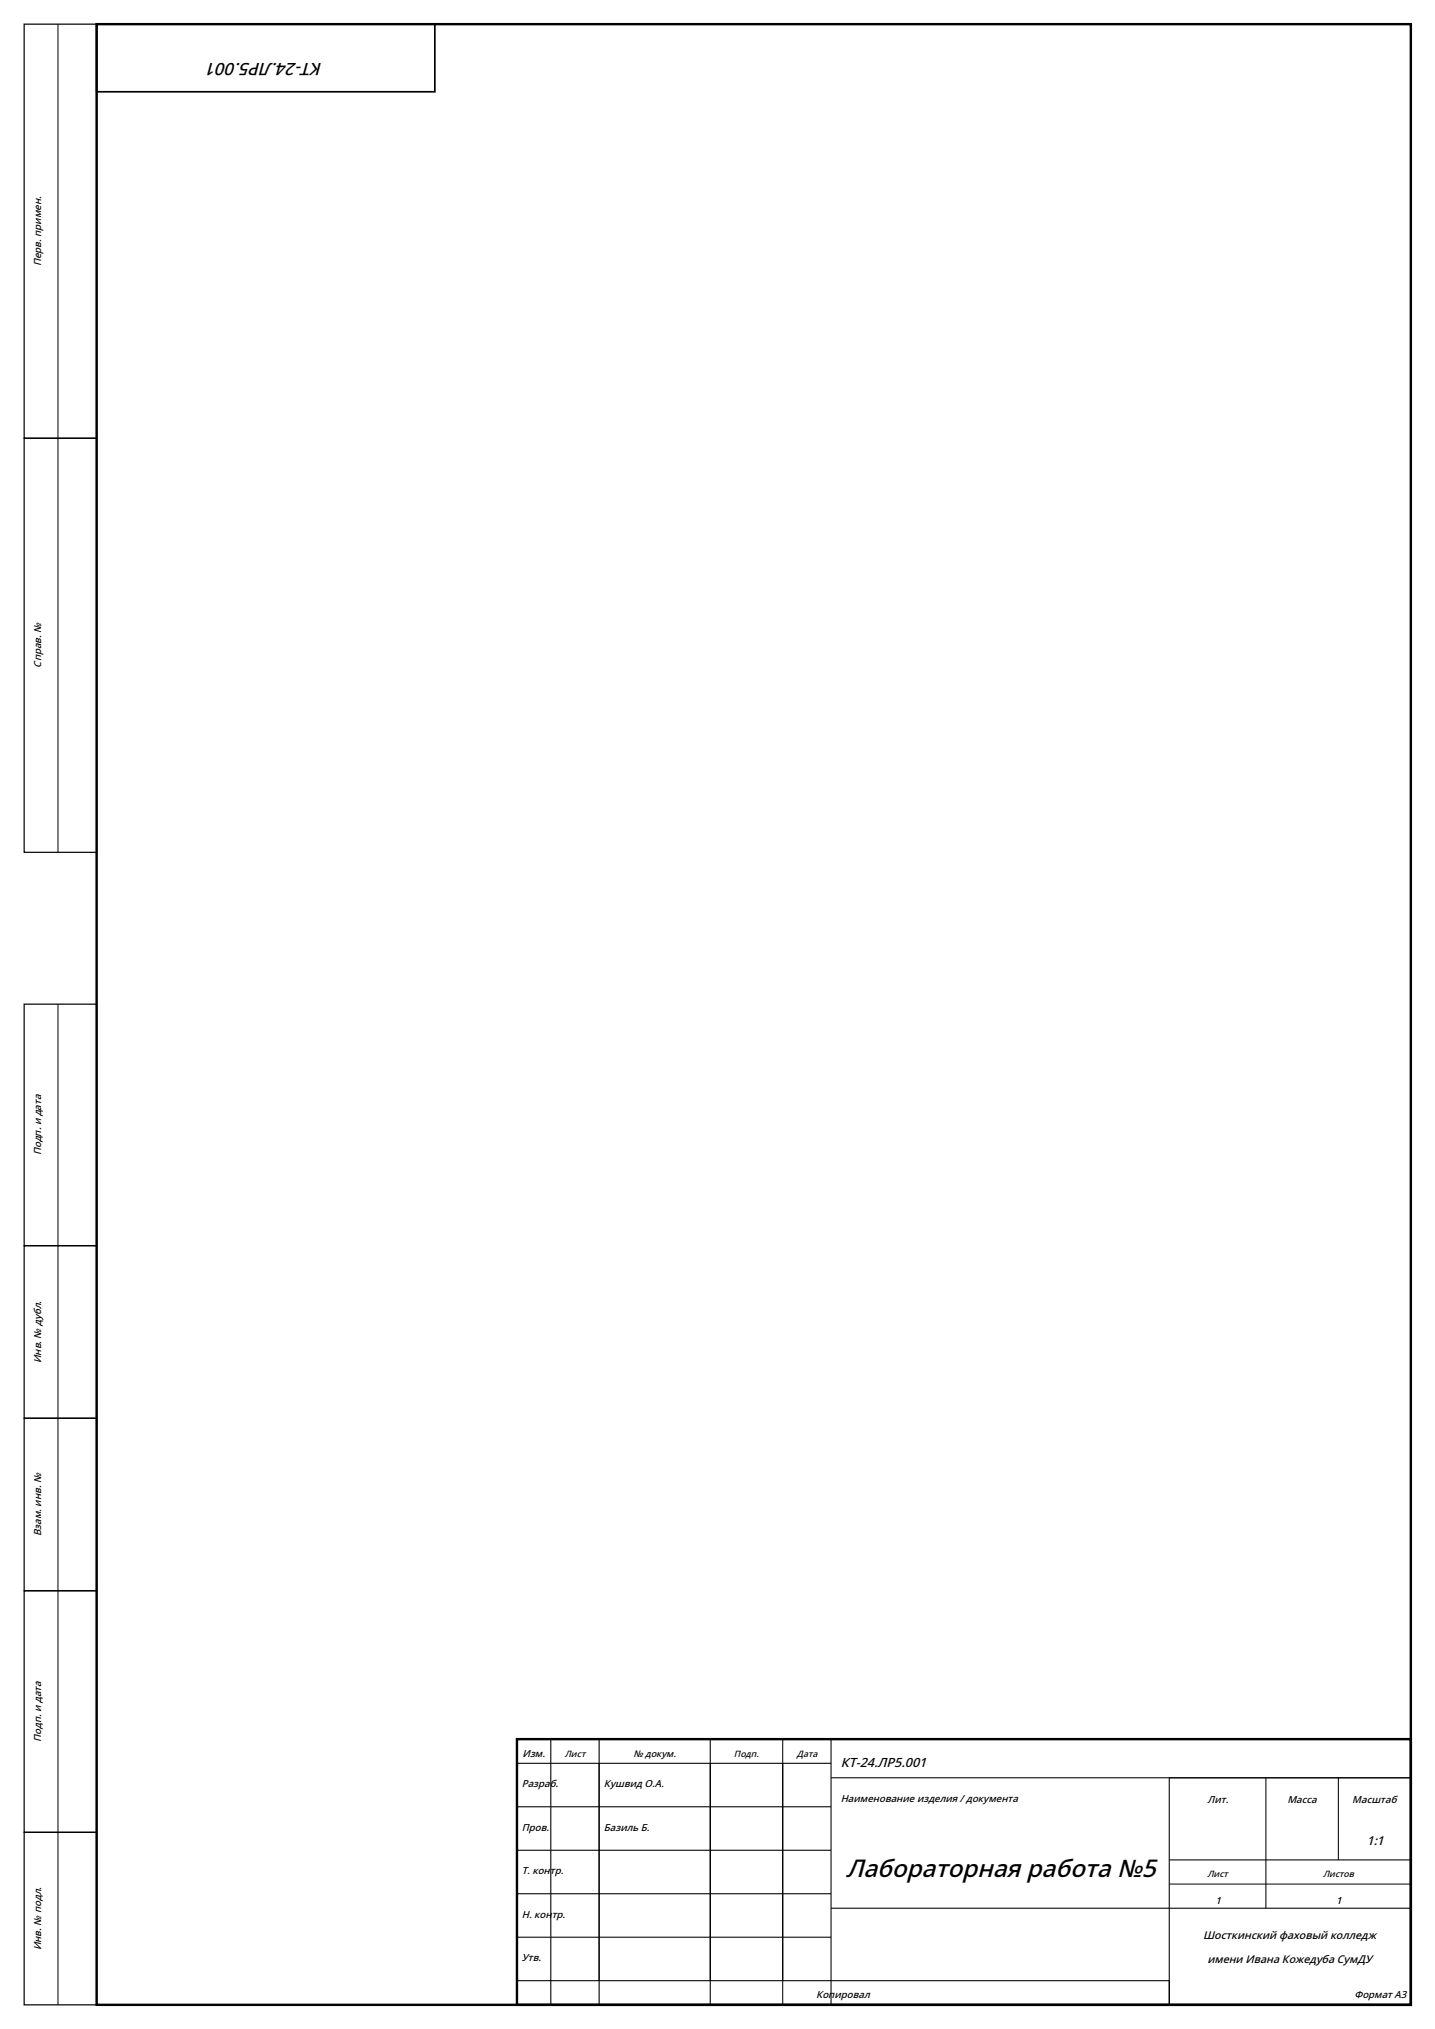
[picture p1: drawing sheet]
<svg xmlns="http://www.w3.org/2000/svg" width="297mm" height="420mm" viewBox="0 0 297 420" stroke-linecap="round" stroke-linejoin="round" font-family="sans-serif">
<defs><g id="words">
<text font-size="5.2" x="175.1" y="388.5">Лабораторная работа №5</text>
<text font-size="3.6" x="66.8" y="13" transform="rotate(180 66.8 13)">КТ-24.ЛР5.001</text>
<text font-size="2.7" x="174" y="365.7">КТ-24.ЛР5.001</text>
<text font-size="2.6" x="282.9" y="382">1:1</text>
<g font-size="2.3">
<text x="249" y="401.3">Шосткинский фаховый колледж</text>
<text x="249.9" y="406.3">имени Ивана Кожедуба СумДУ</text>
</g>
<g font-size="2.1">
<text x="8.5" y="55.1" transform="rotate(-90 8.5 55.1)">Перв. примен.</text>
<text x="8.5" y="138.2" transform="rotate(-90 8.5 138.2)">Справ. №</text>
<text x="8.5" y="239.2" transform="rotate(-90 8.5 239.2)">Подп. и дата</text>
<text x="8.5" y="282.2" transform="rotate(-90 8.5 282.2)">Инв. № дубл.</text>
<text x="8.5" y="318" transform="rotate(-90 8.5 318)">Взам. инв. №</text>
<text x="8.5" y="360.6" transform="rotate(-90 8.5 360.6)">Подп. и дата</text>
<text x="108.1" y="363.7">Изм.</text>
<text x="108" y="370">Разраб.</text>
<text x="125" y="370">Кушвид О.А.</text>
<text x="174" y="373">Наименование изделия / документа</text>
<text x="249.9" y="373.2">Лит.</text>
<text x="266.4" y="373.2">Масса</text>
<text x="279.9" y="373.2">Масштаб</text>
<text x="108" y="379">Пров.</text>
<text x="125" y="379">Базиль Б.</text>
<text x="108" y="388">Т. контр.</text>
<text x="251.5" y="394.1">1</text>
<text x="276.5" y="394.1">1</text>
<text x="108" y="397">Н. контр.</text>
<text x="8.5" y="403.7" transform="rotate(-90 8.5 403.7)">Инв. № подл.</text>
<text x="108" y="406">Утв.</text>
<text x="169" y="413.6">Копировал</text>
<text x="280.3" y="413.6">Формат A3</text>
</g>
<text font-size="2" x="131.1" y="363.7">№ докум.</text>
<g font-size="1.9">
<text x="116.9" y="363.7">Лист</text>
<text x="151.9" y="363.7">Подп.</text>
<text x="164.9" y="363.7">Дата</text>
<text x="249.9" y="388.5">Лист</text>
<text x="273.8" y="388.5">Листов</text>
</g>
</g></defs>
<path d="M20 5h272v410h-272zM107 360h185v55h-185z" fill="none" stroke="#000" stroke-width=".5"/>
<path d="M5 5h15v85.7h-15zM5 90.7h15v85.7h-15zM5 207.9h15v50h-15zM5 257.9h15v35.7h-15zM5 293.6h15v35.7h-15zM5 329.3h15v50h-15zM5 379.3h15v35.7h-15z" fill="none" stroke="#000" stroke-width=".25"/>
<path d="M12 5v171.4M12 207.9v207.1M242 390h50" fill="none" stroke="#000" stroke-width=".21"/>
<path d="M20 5h70v14h-70z" fill="none" stroke="#000" stroke-width=".35"/>
<g fill="none" stroke="#000" stroke-width=".22">
<path d="M107 365h65M107 374h65M114 360v55M124 360v55M147 360v55M162 360v55M172 360v55M172 368h120M242 368v47M262 368v27M277 368v17M107 383h65"/>
<path d="M107 392h65M172 395h120M242 385h50M107 401h65M107 410h135"/>
</g>
<use href="#words"/>
</svg>
